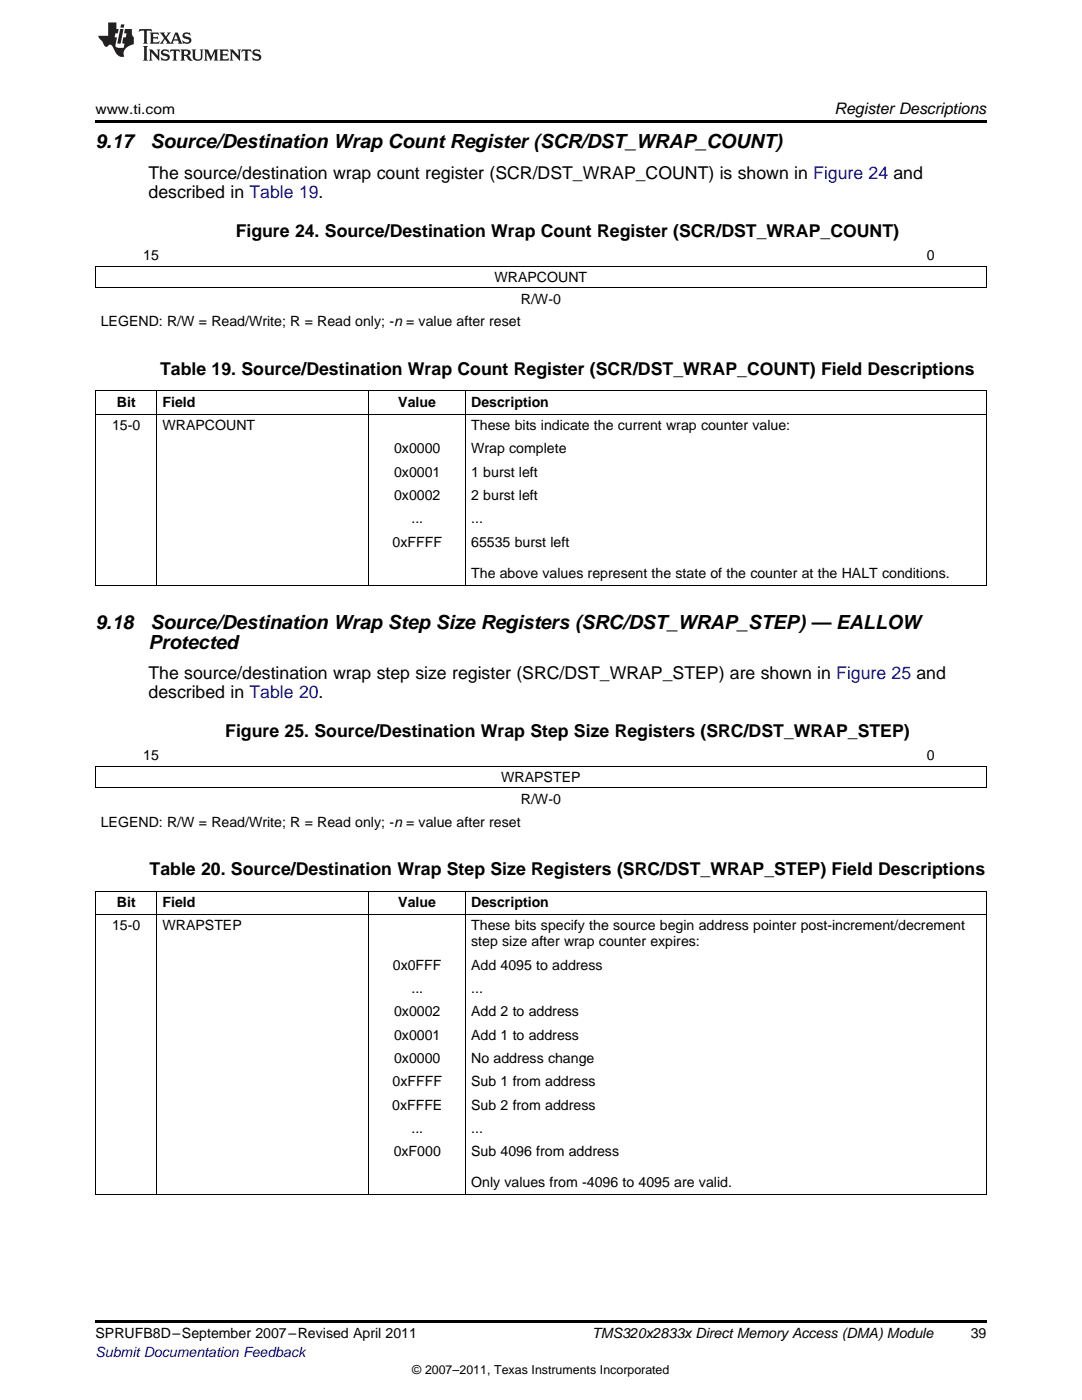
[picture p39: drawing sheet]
<svg xmlns="http://www.w3.org/2000/svg" width="216mm" height="279mm" viewBox="0 0 216 279" stroke-linecap="round" stroke-linejoin="round" font-family="sans-serif">
<defs><g id="words">
<g font-size="3.9">
<text x="19" y="29.6">9.17</text>
<text x="30" y="29.6">Source/Destination Wrap Count Register (SCR/DST_WRAP_COUNT)</text>
<text x="19" y="125.6">9.18</text>
<text x="30" y="125.6">Source/Destination Wrap Step Size Registers (SRC/DST_WRAP_STEP) — EALLOW</text>
<text x="29.6" y="129.5">Protected</text>
</g>
<g font-size="3.5">
<text x="29.6" y="35.7">The source/destination wrap count register (SCR/DST_WRAP_COUNT) is shown in Figure 24 and</text>
<text x="29.6" y="39.5">described in Table 19.</text>
<text x="47" y="47.3">Figure 24. Source/Destination Wrap Count Register (SCR/DST_WRAP_COUNT)</text>
<text x="32" y="74.8">Table 19. Source/Destination Wrap Count Register (SCR/DST_WRAP_COUNT) Field Descriptions</text>
<text x="29.6" y="135.5">The source/destination wrap step size register (SRC/DST_WRAP_STEP) are shown in Figure 25 and</text>
<text x="29.6" y="139.4">described in Table 20.</text>
<text x="44.9" y="147.1">Figure 25. Source/Destination Wrap Step Size Registers (SRC/DST_WRAP_STEP)</text>
<text x="29.8" y="174.6">Table 20. Source/Destination Wrap Step Size Registers (SRC/DST_WRAP_STEP) Field Descriptions</text>
</g>
<text font-size="3.2" x="166.5" y="22.7">Register Descriptions</text>
<g font-size="2.8">
<text x="19" y="22.7">www.ti.com</text>
<text x="28.6" y="51.8">15</text>
<text x="184.9" y="51.8">0</text>
<text x="98.7" y="56.3">WRAPCOUNT</text>
<text x="20.1" y="65.2">LEGEND: R/W = Read/Write; R = Read only; -n = value after reset</text>
<text x="103.9" y="60.7">R/W-0</text>
<text x="23.3" y="81.2">Bit</text>
<text x="32.4" y="81.2">Field</text>
<text x="79.5" y="81.2">Value</text>
<text x="94" y="81.2">Description</text>
<text x="22.4" y="85.8">15-0</text>
<text x="32.4" y="85.8">WRAPCOUNT</text>
<text x="94" y="85.8">These bits indicate the current wrap counter value:</text>
<text x="78.6" y="90.5">0x0000</text>
<text x="78.6" y="95.1">0x0001</text>
<text x="94" y="90.5">Wrap complete</text>
<text x="94" y="95.1">1 burst left</text>
<text x="78.6" y="99.8">0x0002</text>
<text x="94" y="99.8">2 burst left</text>
<text x="82.1" y="104.5">...</text>
<text x="94" y="104.5">...</text>
<text x="78.3" y="109.1">0xFFFF</text>
<text x="94" y="109.1">65535 burst left</text>
<text x="94" y="115.3">The above values represent the state of the counter at the HALT conditions.</text>
<text x="28.6" y="151.7">15</text>
<text x="184.9" y="151.7">0</text>
<text x="100" y="156.1">WRAPSTEP</text>
<text x="103.9" y="160.5">R/W-0</text>
<text x="20.1" y="165">LEGEND: R/W = Read/Write; R = Read only; -n = value after reset</text>
<text x="22.4" y="185.7">15-0</text>
<text x="23.3" y="181">Bit</text>
<text x="32.4" y="181">Field</text>
<text x="32.4" y="185.7">WRAPSTEP</text>
<text x="79.5" y="181">Value</text>
<text x="94" y="181">Description</text>
<text x="94" y="185.7">These bits specify the source begin address pointer post-increment/decrement</text>
<text x="94" y="188.8">step size after wrap counter expires:</text>
<text x="78.4" y="193.5">0x0FFF</text>
<text x="94" y="193.5">Add 4095 to address</text>
<text x="78.6" y="202.8">0x0002</text>
<text x="82.1" y="198.2">...</text>
<text x="94" y="198.2">...</text>
<text x="94" y="202.8">Add 2 to address</text>
<text x="78.6" y="207.5">0x0001</text>
<text x="94" y="207.5">Add 1 to address</text>
<text x="78.6" y="212.1">0x0000</text>
<text x="94" y="212.1">No address change</text>
<text x="78.2" y="221.4">0xFFFE</text>
<text x="78.3" y="216.8">0xFFFF</text>
<text x="94" y="216.8">Sub 1 from address</text>
<text x="94" y="221.4">Sub 2 from address</text>
<text x="82.1" y="226.1">...</text>
<text x="94" y="226.1">...</text>
<text x="78.6" y="230.8">0xF000</text>
<text x="94" y="230.8">Sub 4096 from address</text>
<text x="94" y="236.9">Only values from -4096 to 4095 are valid.</text>
<text x="19" y="267.1">SPRUFB8D–September 2007–Revised April 2011</text>
<text x="118.2" y="267.1">TMS320x2833x Direct Memory Access (DMA) Module</text>
<text x="193.7" y="267">39</text>
</g>
<text font-size="2.8" fill="#00f" x="19" y="270.8">Submit Documentation Feedback</text>
<text font-size="2.5" x="82.3" y="274.2">© 2007–2011, Texas Instruments Incorporated</text>
</g></defs>
<g fill="#231f20">
<path d="M27.8 5.8l-.1 .6 .5-.3h.5l.1 .2v2.1l-.3 .3h1l-.2-.3v-2.1v-.2h.6l.4 .3-.1-.6zM29.9 6.5l.2 .4v1.5l-.2 .3h1.8l.1-.5a1.04 1.04 0 0 1-1.2 .1v-.6h.5l.4 .2v-.7l-.4 .2h-.5v-.6h.8l.3 .2-.1-.5zM31.9 6.5l.9 1.1-1 1.1h.9l-.2-.2 .4-.7 .5 .7-.2 .2h1.5l-.2-.2 .1-.4h.9l.2 .4-.2 .2h.9l-.2-.3-.7-1.9h-.5l-.9 2.1-.8-1.1 .8-1h-.8l.2 .3-.4 .5-.4-.6 .2-.2zM35.1 6.9l.4 .9h-.8zM36.6 6.6a.63 .63 0 0 0-.2 .7 .63 .63 0 0 0 .6 .4l.6 .2 .2 .2a.75 .75 0 0 1-.8 .4 .75 .75 0 0 1-.6-.5l.1 .7 .2-.1a1.11 1.11 0 0 0 1.5-.5 1.13 1.13 0 0 0-1.3-.9v-.3a1.04 1.04 0 0 1 1.1 .2l-.1-.6-.2 .1-.5-.1zM28.5 9.2l.3 .3v2.2l-.3 .4h1l-.2-.4v-2.2l.2-.3zM29.7 9.9l.2 .3v1.5l-.2 .4h.7l-.2-.4v-1.3l1.6 1.7v-1.9l.2-.3h-.7l.2 .3v.9l-1.1-1.2zM32.3 10a.62 .62 0 0 0-.2 .7 .62 .62 0 0 0 .6 .4l.6 .2 .2 .2a.76 .76 0 0 1-.8 .4 .76 .76 0 0 1-.6-.5l.1 .7 .2-.1a1.11 1.11 0 0 0 1.5-.6 1.13 1.13 0 0 0-1.3-.8v-.3a1.04 1.04 0 0 1 1.1 .1l-.1-.5-.2 .1-.5-.2zM34 9.9l-.1 .6a.61 .61 0 0 1 .7-.3l.1 1.5-.3 .4h1l-.3-.4 .1-1.5a.63 .63 0 0 1 .7 .3l-.1-.6zM36 9.9l.2 .3v1.5l-.2 .4h.9l-.2-.2v-.7l.6 .2a.76 .76 0 0 0 1.1 .6l-1-.9a.58 .58 0 0 0 .6-.6 .58 .58 0 0 0-.5-.6zM36.7 10.2l.1-.1a.45 .45 0 0 1 .6 .1 .45 .45 0 0 1 .1 .5l-.8 .2zM38.2 9.9l.2 .2a2.17 2.17 0 0 0 .4 1.9 .99 .99 0 0 0 1.6-.7v-1.1l.2-.3h-.7l.1 .2a1.92 1.92 0 0 1-.1 1.7 .6 .6 0 0 1-1-.5v-1.1l.2-.3zM40.7 9.9l.2 .3v1.5l-.2 .4h.7l-.2-.4v-1.4l.8 1.8 .9-1.8v1.4l-.2 .4h.9l-.3-.4v-1.5l.3-.3h-.8l-.6 1.4-.7-1.4zM43.7 9.9l.3 .3v1.5l-.3 .4h1.9l.1-.6a1.04 1.04 0 0 1-1.3 .2v-.6h.6l.4 .1v-.6l-.4 .2h-.6l.1-.6h.7l.4 .2-.1-.5zM45.8 9.9l.2 .3v1.5l-.2 .4h.8l-.3-.4v-1.3l1.6 1.7v-1.9l.2-.3h-.7l.2 .3v.9l-1.1-1.2zM48.3 9.9l-.1 .6a.61 .61 0 0 1 .7-.3v1.5l-.2 .4h.9l-.2-.4v-1.5a.63 .63 0 0 1 .8 .3l-.1-.6zM50.6 10a.62 .62 0 0 0-.2 .7 .62 .62 0 0 0 .6 .4l.6 .2 .1 .2a.76 .76 0 0 1-.7 .4 .76 .76 0 0 1-.6-.5l.1 .7 .1-.1a1.11 1.11 0 0 0 1.5-.6 1.13 1.13 0 0 0-1.2-.8l-.1-.3a1.04 1.04 0 0 1 1.2 .1l-.2-.5-.1 .1-.5-.2z"/>
<path d="M21.6 4.5v2.6h-2l.1 .4 .8 .9a.91 .91 0 0 0 .9 .9 .56 .56 0 0 1 .5-.4 .56 .56 0 0 1 .5 .3l.4 .8a1.53 1.53 0 0 0 2 1.3 1.54 1.54 0 0 1 1-2.1l.9-.4-.1-1.4a1.52 1.52 0 0 1-.3-1.6h-1.4l-.1 .9h.5l-.2 .8h-.5l-.2 .9v.2l.4 .1-.1 .9a1.93 1.93 0 0 1-1.6-.3l.2-1.8h-.4l.1-.8h.5l.2-.9h-.5v-1.3zM24 5.8l-.6 2.9h.7l.5-2.9zM24.2 4.9l-.2 .6h.7l.1-.6z"/>
</g>
<path d="M19 24h177.8v.6h-177.8zM19 110.7h.2v1.4h-.2zM92.9 110.7h.1v1.4h-.1zM196.7 110.7h.1v1.4h-.1zM19 232.3h.2v1.5h-.2zM92.9 232.3h.1v1.5h-.1zM196.7 232.3h.1v1.5h-.1zM19 263.5h177.8v.6h-177.8z" fill="#000"/>
<g fill="none" stroke="#000" stroke-width=".2">
<path d="M19 57.3h177.8M19 53.1h177.8M19.1 53.2v4.2M196.8 53.2v4.2M19 78h177.8M19.1 78.1v38.7M31.3 78.1v38.7M73.5 78.1v38.7M92.9 78.1v32.6M196.8 78.1v32.6M19 82.7h177.8M19 116.8h177.8"/>
<path d="M92.9 112.1v4.7M196.8 112.1v4.7M19 157.2h177.8M19 152.9h177.8M19.1 153v4.2M196.8 153v4.2M19 177.9h177.8M19.1 177.9v60.5M31.3 177.9v60.5M73.5 177.9v60.5M92.9 177.9v54.4M196.8 177.9v54.4"/>
<path d="M19 182.5h177.8M19 238.4h177.8M92.9 233.8v4.6M196.8 233.8v4.6"/>
</g>
<use href="#words"/>
</svg>
